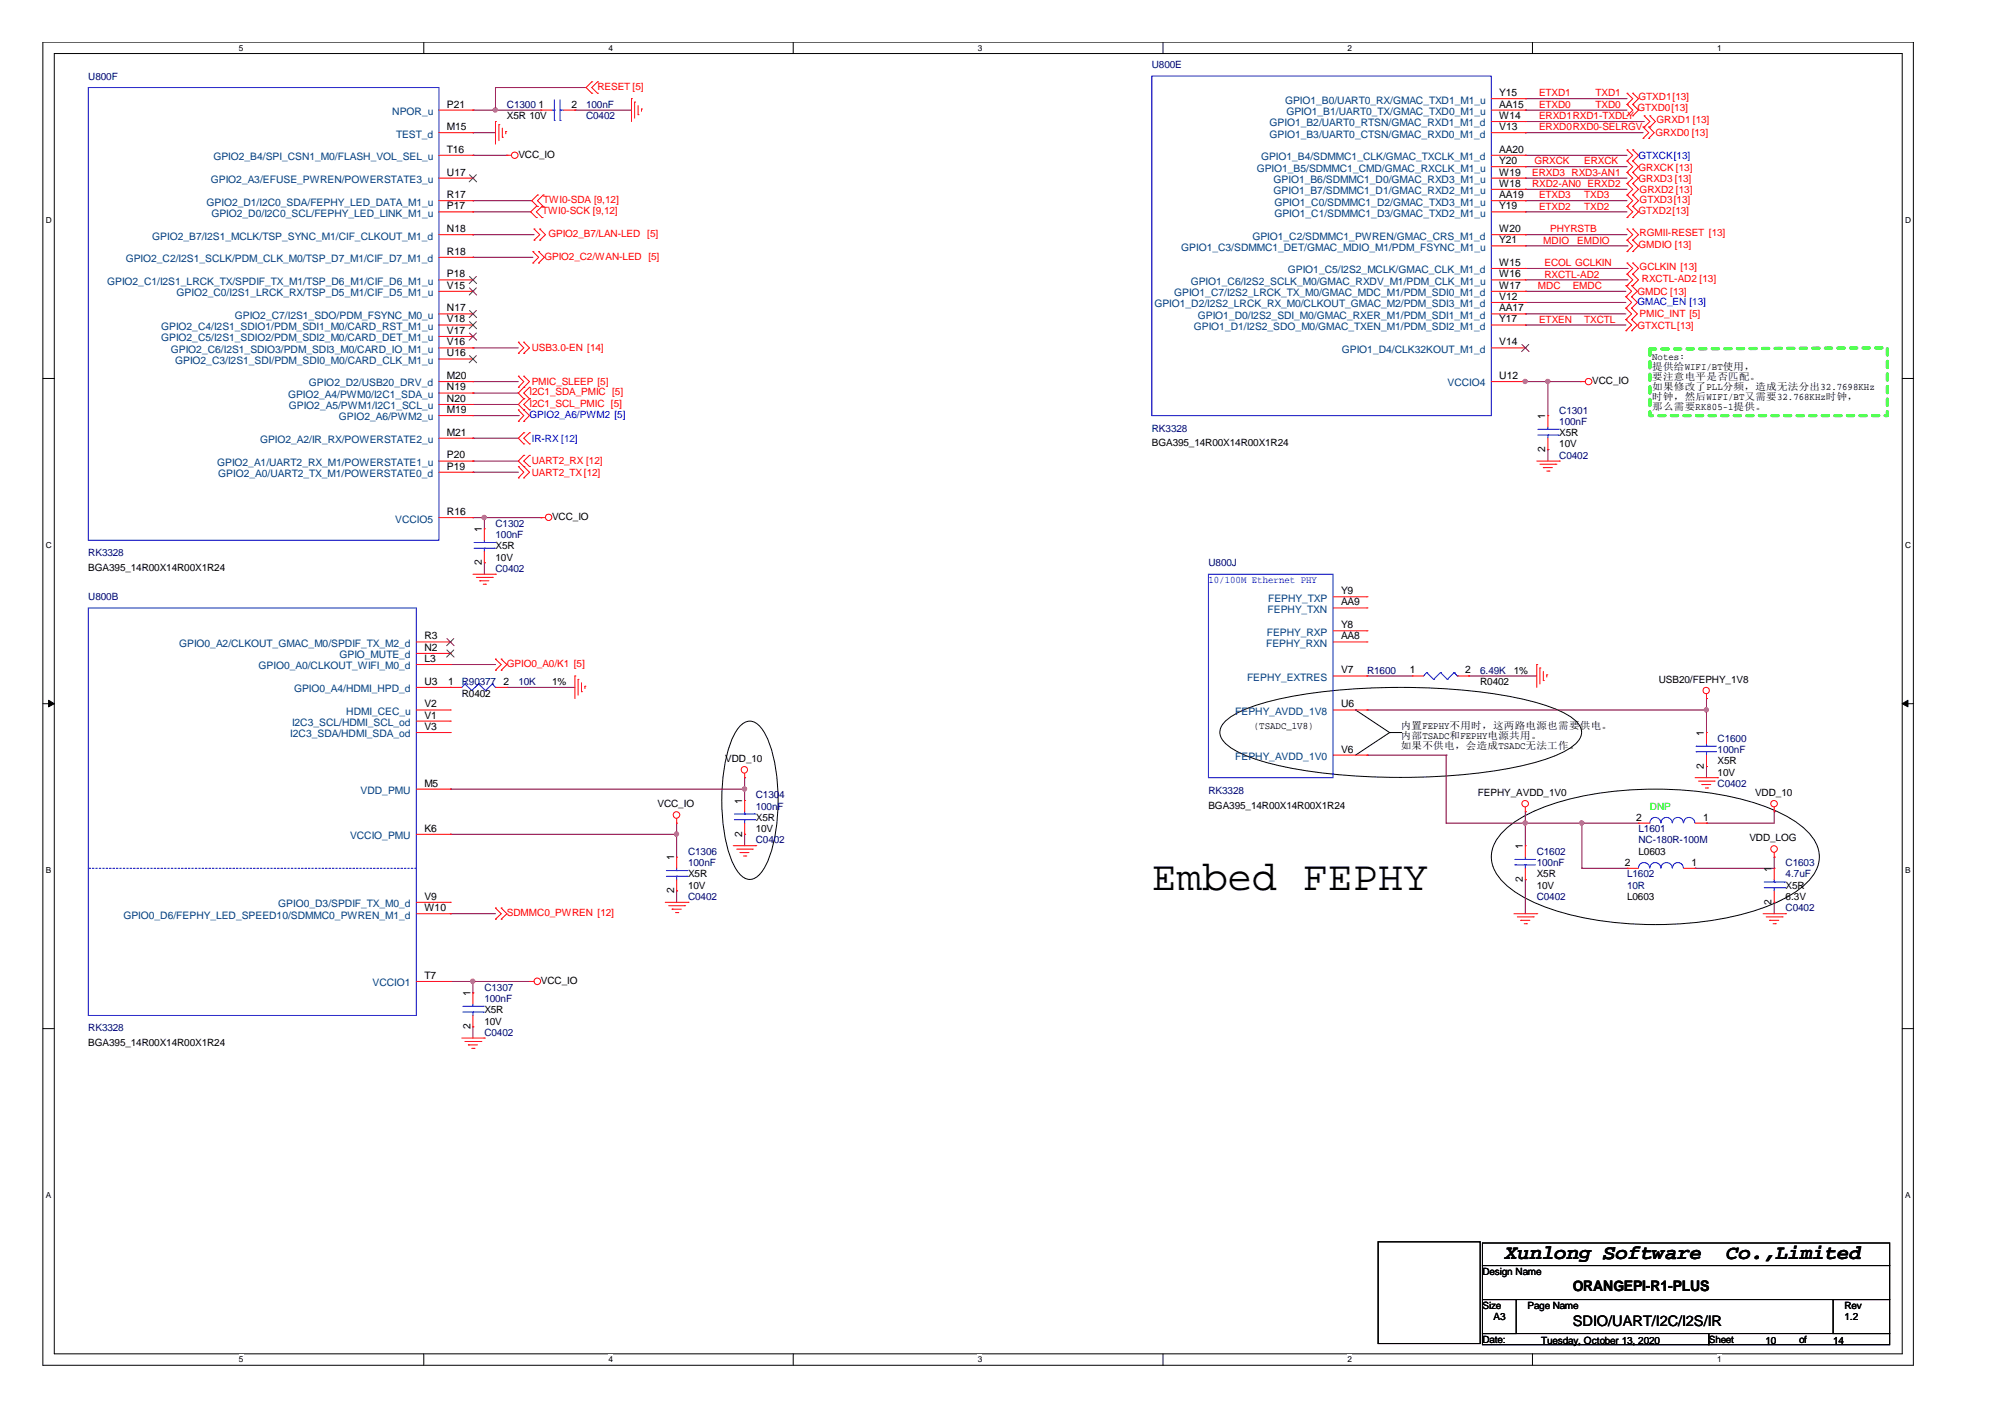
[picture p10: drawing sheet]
<svg xmlns="http://www.w3.org/2000/svg" width="297mm" height="210mm" viewBox="0 0 297 210" stroke-linecap="round" stroke-linejoin="round" font-family="sans-serif">
<defs><g id="words">
<text font-size="6.2" x="170.6" y="131.9">Embed FEPHY</text>
<g font-size="3">
<text x="223" y="186.5">Xunlong Software</text>
<text x="255.7" y="186.5">Co.,Limited</text>
</g>
<g font-size="2.2">
<text x="233" y="191.2">ORANGEPI-R1-PLUS</text>
<text x="233" y="196.5">SDIO/UART/I2C/I2S/IR</text>
</g>
<g font-size="1.5" fill="#000080">
<text x="13.1" y="11.8">U800F</text>
<text x="170.6" y="10.1">U800E</text>
<text x="75.1" y="16">C1300</text>
<text x="86.8" y="16">100nF</text>
<text x="86.8" y="17.7">C0402</text>
<text x="170.6" y="63.9">RK3328</text>
<text x="231" y="61.3">C1301</text>
<text x="231" y="62.9">100nF</text>
<text x="231" y="68">C0402</text>
<text x="13.1" y="82.4">RK3328</text>
<text x="73.4" y="78">C1302</text>
<text x="73.4" y="79.7">100nF</text>
<text x="179" y="83.9">U800J</text>
<text x="13.1" y="88.9">U800B</text>
<text x="73.4" y="84.7">C0402</text>
<text x="68.4" y="101.5">R90377</text>
<text x="76.8" y="101.5">10K</text>
<text x="202.5" y="99.8">R1600</text>
<text x="219.3" y="99.8">6.49K</text>
<text x="254.5" y="109.9">C1600</text>
<text x="254.5" y="111.6">100nF</text>
<text x="112" y="118.3">C1304</text>
<text x="112" y="119.9">100nF</text>
<text x="179" y="117.6">RK3328</text>
<text x="254.5" y="116.6">C0402</text>
<text x="112" y="124.9">C0402</text>
<text x="242.7" y="123.3">L1601</text>
<text x="242.7" y="124.9">NC-180R-100M</text>
<text x="101.9" y="126.6">C1306</text>
<text x="101.9" y="128.3">100nF</text>
<text x="227.7" y="126.6">C1602</text>
<text x="227.7" y="128.3">100nF</text>
<text x="241" y="130">L1602</text>
<text x="241" y="131.7">10R</text>
<text x="264.5" y="128.3">C1603</text>
<text x="264.5" y="130">4.7uF</text>
<text x="101.9" y="133.3">C0402</text>
<text x="227.7" y="133.3">C0402</text>
<text x="264.5" y="135">C0402</text>
<text x="71.8" y="146.7">C1307</text>
<text x="71.8" y="148.4">100nF</text>
<text x="13.1" y="152.8">RK3328</text>
<text x="71.8" y="153.5">C0402</text>
</g>
<g font-size="1.5" fill="#004080">
<text x="58.1" y="17">NPOR_u</text>
<text x="190.4" y="15.3">GPIO1_B0/UART0_RX/GMAC_TXD1_M1_u</text>
<text x="190.6" y="17">GPIO1_B1/UART0_TX/GMAC_TXD0_M1_u</text>
<text x="31.6" y="23.7">GPIO2_B4/SPI_CSN1_M0/FLASH_VOL_SEL_u</text>
<text x="58.7" y="20.4">TEST_d</text>
<text x="186.8" y="23.7">GPIO1_B4/SDMMC1_CLK/GMAC_TXCLK_M1_d</text>
<text x="188.1" y="18.7">GPIO1_B2/UART0_RTSN/GMAC_RXD1_M1_d</text>
<text x="188.1" y="20.4">GPIO1_B3/UART0_CTSN/GMAC_RXD0_M1_d</text>
<text x="31.2" y="27.1">GPIO2_A3/EFUSE_PWREN/POWERSTATE3_u</text>
<text x="186.2" y="25.4">GPIO1_B5/SDMMC1_CMD/GMAC_RXCLK_M1_u</text>
<text x="188.7" y="27.1">GPIO1_B6/SDMMC1_D0/GMAC_RXD3_M1_u</text>
<text x="188.7" y="28.8">GPIO1_B7/SDMMC1_D1/GMAC_RXD2_M1_u</text>
<text x="22.6" y="35.5">GPIO2_B7/I2S1_MCLK/TSP_SYNC_M1/CIF_CLKOUT_M1_d</text>
<text x="30.6" y="30.5">GPIO2_D1/I2C0_SDA/FEPHY_LED_DATA_M1_u</text>
<text x="31.3" y="32.1">GPIO2_D0/I2C0_SCL/FEPHY_LED_LINK_M1_u</text>
<text x="185.5" y="35.5">GPIO1_C2/SDMMC1_PWREN/GMAC_CRS_M1_d</text>
<text x="188.8" y="30.5">GPIO1_C0/SDMMC1_D2/GMAC_TXD3_M1_u</text>
<text x="188.8" y="32.1">GPIO1_C1/SDMMC1_D3/GMAC_TXD2_M1_u</text>
<text x="18.6" y="38.8">GPIO2_C2/I2S1_SCLK/PDM_CLK_M0/TSP_D7_M1/CIF_D7_M1_d</text>
<text x="175" y="37.1">GPIO1_C3/SDMMC1_DET/GMAC_MDIO_M1/PDM_FSYNC_M1_u</text>
<text x="190.8" y="40.5">GPIO1_C5/I2S2_MCLK/GMAC_CLK_M1_d</text>
<text x="15.9" y="42.2">GPIO2_C1/I2S1_LRCK_TX/SPDIF_TX_M1/TSP_D6_M1/CIF_D6_M1_u</text>
<text x="26.2" y="43.9">GPIO2_C0/I2S1_LRCK_RX/TSP_D5_M1/CIF_D5_M1_u</text>
<text x="34.8" y="47.2">GPIO2_C7/I2S1_SDO/PDM_FSYNC_M0_u</text>
<text x="171" y="45.5">GPIO1_D2/I2S2_LRCK_RX_M0/CLKOUT_GMAC_M2/PDM_SDI3_M1_d</text>
<text x="173.9" y="43.9">GPIO1_C7/I2S2_LRCK_TX_M0/GMAC_MDC_M1/PDM_SDI0_M1_d</text>
<text x="176.4" y="42.2">GPIO1_C6/I2S2_SCLK_M0/GMAC_RXDV_M1/PDM_CLK_M1_u</text>
<text x="177.5" y="47.2">GPIO1_D0/I2S2_SDI_M0/GMAC_RXER_M1/PDM_SDI1_M1_d</text>
<text x="23.9" y="50.6">GPIO2_C5/I2S1_SDIO2/PDM_SDI2_M0/CARD_DET_M1_u</text>
<text x="23.9" y="48.9">GPIO2_C4/I2S1_SDIO1/PDM_SDI1_M0/CARD_RST_M1_u</text>
<text x="25.3" y="52.3">GPIO2_C6/I2S1_SDIO3/PDM_SDI3_M0/CARD_IO_M1_u</text>
<text x="26" y="53.9">GPIO2_C3/I2S1_SDI/PDM_SDI0_M0/CARD_CLK_M1_u</text>
<text x="176.9" y="48.9">GPIO1_D1/I2S2_SDO_M0/GMAC_TXEN_M1/PDM_SDI2_M1_d</text>
<text x="198.8" y="52.3">GPIO1_D4/CLK32KOUT_M1_d</text>
<text x="42.7" y="58.9">GPIO2_A4/PWM0/I2C1_SDA_u</text>
<text x="45.8" y="57.2">GPIO2_D2/USB20_DRV_d</text>
<text x="214.5" y="57.2">VCCIO4</text>
<text x="38.5" y="65.6">GPIO2_A2/IR_RX/POWERSTATE2_u</text>
<text x="42.8" y="60.6">GPIO2_A5/PWM1/I2C1_SCL_u</text>
<text x="50.2" y="62.3">GPIO2_A6/PWM2_u</text>
<text x="32.2" y="69">GPIO2_A1/UART2_RX_M1/POWERSTATE1_u</text>
<text x="32.3" y="70.7">GPIO2_A0/UART2_TX_M1/POWERSTATE0_d</text>
<text x="58.5" y="77.4">VCCIO5</text>
<text x="187.9" y="89.1">FEPHY_TXP</text>
<text x="26.5" y="95.8">GPIO0_A2/CLKOUT_GMAC_M0/SPDIF_TX_M2_d</text>
<text x="187.6" y="95.8">FEPHY_RXN</text>
<text x="187.7" y="94.2">FEPHY_RXP</text>
<text x="187.8" y="90.8">FEPHY_TXN</text>
<text x="38.3" y="99.2">GPIO0_A0/CLKOUT_WIFI_M0_d</text>
<text x="50.3" y="97.5">GPIO_MUTE_d</text>
<text x="184.7" y="100.9">FEPHY_EXTRES</text>
<text x="43.3" y="107.5">I2C3_SCL/HDMI_SCL_od</text>
<text x="43.6" y="102.5">GPIO0_A4/HDMI_HPD_d</text>
<text x="51.3" y="105.9">HDMI_CEC_u</text>
<text x="183" y="105.9">FEPHY_AVDD_1V8</text>
<text x="43" y="109.2">I2C3_SDA/HDMI_SDA_od</text>
<text x="183" y="112.6">FEPHY_AVDD_1V0</text>
<text x="53.4" y="117.6">VDD_PMU</text>
<text x="51.9" y="124.3">VCCIO_PMU</text>
<text x="18.3" y="136.1">GPIO0_D6/FEPHY_LED_SPEED10/SDMMC0_PWREN_M1_d</text>
<text x="41.2" y="134.4">GPIO0_D3/SPDIF_TX_M0_d</text>
<text x="55.2" y="146.1">VCCIO1</text>
</g>
<g font-size="1.5">
<text x="66.2" y="15.9">P21</text>
<text x="75.1" y="17.7">X5R 10V</text>
<text x="79.8" y="15.9">1</text>
<text x="84.7" y="15.9">2</text>
<text x="222.1" y="17.6">W14</text>
<text x="222.1" y="14.2">Y15</text>
<text x="222.1" y="15.9">AA15</text>
<text x="66.2" y="22.6">T16</text>
<text x="66.2" y="19.3">M15</text>
<text x="76.8" y="23.4">VCC_IO</text>
<text x="222.1" y="19.3">V13</text>
<text x="222.1" y="22.6">AA20</text>
<text x="66.2" y="29.4">R17</text>
<text x="66.2" y="26">U17</text>
<text x="222.1" y="24.3">Y20</text>
<text x="222.1" y="26">W19</text>
<text x="222.1" y="27.7">W18</text>
<text x="222.1" y="29.4">AA19</text>
<text x="66.2" y="31">P17</text>
<text x="66.2" y="34.4">N18</text>
<text x="222.1" y="31">Y19</text>
<text x="222.1" y="34.4">W20</text>
<text x="66.2" y="41.1">P18</text>
<text x="66.2" y="37.7">R18</text>
<text x="222.1" y="36">Y21</text>
<text x="222.1" y="39.4">W15</text>
<text x="222.1" y="41.1">W16</text>
<text x="66.2" y="47.8">V18</text>
<text x="66.2" y="46.1">N17</text>
<text x="66.2" y="42.8">V15</text>
<text x="222.1" y="42.8">W17</text>
<text x="222.1" y="44.4">V12</text>
<text x="222.1" y="46.1">AA17</text>
<text x="222.1" y="47.8">Y17</text>
<text x="66.2" y="52.8">U16</text>
<text x="66.2" y="51.2">V16</text>
<text x="66.2" y="49.5">V17</text>
<text x="222.1" y="51.2">V14</text>
<text x="244.8" y="53.4">Notes:</text>
<text x="66.2" y="56.1">M20</text>
<text x="66.2" y="59.5">N20</text>
<text x="66.2" y="57.8">N19</text>
<text x="222.1" y="56.1">U12</text>
<text x="235.9" y="56.9">VCC_IO</text>
<text x="244.8" y="54.9">提供给WIFI/BT使用，</text>
<text x="244.8" y="56.4">要注意电平是否匹配。</text>
<text x="244.8" y="57.8">如果修改了PLL分频，造成无法分出32.7698KHz</text>
<text x="244.8" y="59.3">时钟，然后WIFI/BT又需要32.768KHz时钟，</text>
<text x="66.2" y="64.5">M21</text>
<text x="66.2" y="61.2">M19</text>
<text x="228.9" y="62.1" transform="rotate(-90 228.9 62.1)">1</text>
<text x="231" y="64.6">X5R</text>
<text x="244.8" y="60.8">那么需要RK805-1提供。</text>
<text x="66.2" y="67.9">P20</text>
<text x="66.2" y="69.6">P19</text>
<text x="170.6" y="66.1">BGA395_14R00X14R00X1R24</text>
<text x="228.9" y="66.9" transform="rotate(-90 228.9 66.9)">2</text>
<text x="231" y="66.3">10V</text>
<text x="66.2" y="76.3">R16</text>
<text x="81.8" y="77">VCC_IO</text>
<text x="71.4" y="83.7" transform="rotate(-90 71.4 83.7)">2</text>
<text x="71.4" y="78.8" transform="rotate(-90 71.4 78.8)">1</text>
<text x="73.4" y="81.4">X5R</text>
<text x="73.4" y="83">10V</text>
<text x="13.1" y="84.6">BGA395_14R00X14R00X1R24</text>
<text x="198.7" y="88">Y9</text>
<text x="198.7" y="89.7">AA9</text>
<text x="62.9" y="94.7">R3</text>
<text x="198.7" y="94.7">AA8</text>
<text x="198.7" y="93.1">Y8</text>
<text x="62.9" y="96.4">N2</text>
<text x="62.9" y="98.1">L3</text>
<text x="62.9" y="101.4">U3</text>
<text x="66.4" y="101.4">1</text>
<text x="74.6" y="101.4">2</text>
<text x="81.8" y="101.5">1%</text>
<text x="198.7" y="99.8">V7</text>
<text x="208.9" y="99.8">1</text>
<text x="217.1" y="99.8">2</text>
<text x="219.3" y="101.5">R0402</text>
<text x="224.3" y="99.8">1%</text>
<text x="245.7" y="101.1">USB20/FEPHY_1V8</text>
<text x="62.9" y="104.8">V2</text>
<text x="62.9" y="106.4">V1</text>
<text x="68.4" y="103.2">R0402</text>
<text x="198.7" y="104.8">U6</text>
<text x="62.9" y="108.1">V3</text>
<text x="107.4" y="112.9">VDD_10</text>
<text x="185.8" y="108">(TSADC_1V8)</text>
<text x="198.7" y="111.5">V6</text>
<text x="207.5" y="108">内置FEPHY不用时，这两路电源也需要供电。</text>
<text x="207.5" y="109.5">内部TSADC和FEPHY电源共用。</text>
<text x="207.5" y="111">如果不供电，会造成TSADC无法工作。</text>
<text x="252.4" y="113.9" transform="rotate(-90 252.4 113.9)">2</text>
<text x="252.4" y="109" transform="rotate(-90 252.4 109)">1</text>
<text x="254.5" y="113.2">X5R</text>
<text x="62.9" y="116.5">M5</text>
<text x="97.4" y="119.6">VCC_IO</text>
<text x="109.9" y="119.1" transform="rotate(-90 109.9 119.1)">1</text>
<text x="179" y="119.8">BGA395_14R00X14R00X1R24</text>
<text x="218.9" y="117.9">FEPHY_AVDD_1V0</text>
<text x="254.5" y="114.9">10V</text>
<text x="260" y="117.9">VDD_10</text>
<text x="62.9" y="123.2">K6</text>
<text x="109.9" y="124" transform="rotate(-90 109.9 124)">2</text>
<text x="112" y="121.6">X5R</text>
<text x="112" y="123.3">10V</text>
<text x="225.6" y="125.8" transform="rotate(-90 225.6 125.8)">1</text>
<text x="242.4" y="121.6">2</text>
<text x="252.3" y="121.6">1</text>
<text x="259.2" y="124.6">VDD_LOG</text>
<text x="99.9" y="127.4" transform="rotate(-90 99.9 127.4)">1</text>
<text x="101.9" y="130">X5R</text>
<text x="101.9" y="131.7">10V</text>
<text x="225.6" y="130.7" transform="rotate(-90 225.6 130.7)">2</text>
<text x="227.7" y="130">X5R</text>
<text x="227.7" y="131.7">10V</text>
<text x="240.7" y="128.2">2</text>
<text x="242.7" y="126.6">L0603</text>
<text x="250.6" y="128.2">1</text>
<text x="262.5" y="129.1" transform="rotate(-90 262.5 129.1)">1</text>
<text x="264.5" y="131.7">X5R</text>
<text x="62.9" y="133.3">V9</text>
<text x="62.9" y="135">W10</text>
<text x="99.9" y="132.3" transform="rotate(-90 99.9 132.3)">2</text>
<text x="241" y="133.3">L0603</text>
<text x="262.5" y="134" transform="rotate(-90 262.5 134)">2</text>
<text x="264.5" y="133.3">6.3V</text>
<text x="62.9" y="145">T7</text>
<text x="69.7" y="147.5" transform="rotate(-90 69.7 147.5)">1</text>
<text x="80.1" y="145.7">VCC_IO</text>
<text x="13.1" y="155">BGA395_14R00X14R00X1R24</text>
<text x="69.7" y="152.5" transform="rotate(-90 69.7 152.5)">2</text>
<text x="71.8" y="150.1">X5R</text>
<text x="71.8" y="151.8">10V</text>
<text x="219.6" y="188.8">Design Name</text>
<text x="219.6" y="193.9">Size</text>
<text x="221.3" y="195.6">A3</text>
<text x="226.3" y="193.9">Page Name</text>
<text x="273.3" y="195.6">1.2</text>
<text x="273.3" y="193.9">Rev</text>
<text x="219.6" y="198.9">Date:</text>
<text x="228.3" y="199.1">Tuesday, October 13, 2020</text>
<text x="253.2" y="198.9">Sheet</text>
<text x="261.5" y="199.1">10</text>
<text x="266.5" y="198.9">of</text>
<text x="271.6" y="199.1">14</text>
</g>
<g font-size="1.5" fill="#f00">
<text x="88.5" y="13.3">RESET [5]</text>
<text x="228" y="14.3">ETXD1</text>
<text x="228" y="16">ETXD0</text>
<text x="228" y="17.7">ERXD1RXD1-TXDLY</text>
<text x="236.4" y="14.3">TXD1</text>
<text x="236.4" y="16">TXD0</text>
<text x="242.6" y="16.5">GTXD0[13]</text>
<text x="242.7" y="14.8">GTXD1[13]</text>
<text x="228" y="19.3">ERXD0RXD0-SELRGV</text>
<text x="245.2" y="20.2">GRXD0 [13]</text>
<text x="245.4" y="18.2">GRXD1 [13]</text>
<text x="227" y="27.7">RXD2-AN0 ERXD2</text>
<text x="227" y="26">ERXD3 RXD3-AN1</text>
<text x="227.3" y="24.4">GRXCK</text>
<text x="228" y="29.4">ETXD3</text>
<text x="234.7" y="29.4">TXD3</text>
<text x="234.7" y="24.4">ERXCK</text>
<text x="242.7" y="25.4">GRXCK [13]</text>
<text x="242.7" y="26.9">GRXD3 [13]</text>
<text x="242.9" y="28.5">GRXD2 [13]</text>
<text x="80.3" y="31.8">TWI0-SCK [9,12]</text>
<text x="80.5" y="30.1">TWI0-SDA [9,12]</text>
<text x="81.2" y="35.1">GPIO2_B7/LAN-LED [5]</text>
<text x="228" y="31">ETXD2</text>
<text x="229.7" y="34.4">PHYRSTB</text>
<text x="234.7" y="31">TXD2</text>
<text x="242.7" y="31.8">GTXD2[13]</text>
<text x="242.9" y="30.1">GTXD3[13]</text>
<text x="242.9" y="34.9">RGMII-RESET [13]</text>
<text x="80.6" y="38.5">GPIO2_C2/WAN-LED [5]</text>
<text x="228.6" y="36.1">MDIO</text>
<text x="228.8" y="39.4">ECOL GCLKIN</text>
<text x="228.8" y="41.1">RXCTL-AD2</text>
<text x="233.7" y="36.1">EMDIO</text>
<text x="242.7" y="36.8">GMDIO [13]</text>
<text x="242.9" y="40">GCLKIN [13]</text>
<text x="243.2" y="41.8">RXCTL-AD2 [13]</text>
<text x="227.8" y="42.8">MDC</text>
<text x="228" y="47.8">ETXEN</text>
<text x="233" y="42.8">EMDC</text>
<text x="234.7" y="47.8">TXCTL</text>
<text x="242.6" y="43.7">GMDC [13]</text>
<text x="242.9" y="47">PMIC_INT [5]</text>
<text x="78.8" y="52">USB3.0-EN [14]</text>
<text x="242.6" y="48.7">GTXCTL[13]</text>
<text x="78.4" y="58.6">I2C1_SDA_PMIC [5]</text>
<text x="78.8" y="57.1">PMIC_SLEEP [5]</text>
<text x="78.4" y="60.3">I2C1_SCL_PMIC [5]</text>
<text x="78.8" y="68.8">UART2_RX [12]</text>
<text x="78.8" y="70.5">UART2_TX[12]</text>
<text x="75.1" y="98.8">GPIO0_A0/K1 [5]</text>
<text x="75.1" y="135.7">SDMMC0_PWREN [12]</text>
</g>
<g font-size="1.5" fill="#00f">
<text x="242.7" y="23.6">GTXCK[13]</text>
<text x="242.6" y="45.1">GMAC_EN [13]</text>
<text x="78.4" y="61.9">GPIO2_A6/PWM2 [5]</text>
<text x="78.8" y="65.5">IR-RX [12]</text>
<text x="179" y="86.3">10/100M Ethernet PHY</text>
</g>
<text font-size="1.5" fill="#0f0" x="244.4" y="119.9">DNP</text>
<g font-size="1.2">
<text x="35.4" y="7.5">5</text>
<text x="90.1" y="7.5">4</text>
<text x="144.9" y="7.5">3</text>
<text x="199.6" y="7.5">2</text>
<text x="254.4" y="7.5">1</text>
<text x="6.8" y="33.1">D</text>
<text x="282.2" y="33.1">D</text>
<text x="6.8" y="81.2">C</text>
<text x="282.2" y="81.2">C</text>
<text x="6.8" y="129.4">B</text>
<text x="282.2" y="129.4">B</text>
<text x="6.8" y="177.5">A</text>
<text x="282.2" y="177.5">A</text>
<text x="35.4" y="201.8">5</text>
<text x="90.1" y="201.8">4</text>
<text x="144.9" y="201.8">3</text>
<text x="199.6" y="201.8">2</text>
<text x="254.4" y="201.8">1</text>
</g>
</g></defs>
<path d="M6.3 6.2h277.2v196h-277.2zM8 7.9h273.8v192.6h-273.8z" fill="none" stroke="#000" stroke-width=".15"/>
<g fill="#fff">
<path d="M35.4 6.4h.6v1.4h-.6z"/>
<path d="M35.4 200.7h.6v1.4h-.6z"/>
</g>
<path d="M62.8 6.2v1.7M62.8 200.5v1.7" fill="none" stroke="#000" stroke-width=".15"/>
<g fill="#fff">
<path d="M90.1 6.4h.7v1.4h-.7z"/>
<path d="M90.1 200.7h.7v1.4h-.7z"/>
</g>
<path d="M117.5 6.2v1.7M117.5 200.5v1.7" fill="none" stroke="#000" stroke-width=".15"/>
<g fill="#fff">
<path d="M144.9 6.4h.6v1.4h-.6z"/>
<path d="M144.9 200.7h.6v1.4h-.6z"/>
</g>
<path d="M172.3 6.2v1.7M172.3 200.5v1.7" fill="none" stroke="#000" stroke-width=".15"/>
<g fill="#fff">
<path d="M199.6 6.4h.7v1.4h-.7z"/>
<path d="M199.6 200.7h.7v1.4h-.7z"/>
</g>
<path d="M227 6.2v1.7M227 200.5v1.7" fill="none" stroke="#000" stroke-width=".15"/>
<g fill="#fff">
<path d="M254.4 6.4h.6v1.4h-.6z"/>
<path d="M254.4 200.7h.6v1.4h-.6z"/>
<path d="M6.8 31.9h.8v1.4h-.8z"/>
<path d="M282.2 31.9h.9v1.4h-.9z"/>
<path d="M6.8 80.1h.8v1.4h-.8z"/>
<path d="M282.2 80.1h.9v1.4h-.9z"/>
</g>
<path d="M6.3 56.1h1.7M281.8 56.1h1.7" fill="none" stroke="#000" stroke-width=".15"/>
<g fill="#fff">
<path d="M6.8 128.2h.7v1.4h-.7z"/>
<path d="M282.2 128.2h.8v1.4h-.8z"/>
</g>
<path d="M6.3 104.2h1.7M281.8 104.2h1.7" fill="none" stroke="#000" stroke-width=".15"/>
<g fill="#000" stroke="#000" stroke-width=".15">
<path d="M7.2 103.7l.8 .5-.8 .5z" fill-rule="evenodd"/>
<path d="M281.8 104.2l.9-.5v1z" fill-rule="evenodd"/>
</g>
<g fill="#fff">
<path d="M6.8 176.4h.7v1.4h-.7z"/>
<path d="M282.2 176.4h.8v1.4h-.8z"/>
</g>
<g fill="none" stroke="#000" stroke-width=".15">
<path d="M109.5 107.7a1.88 1.88 0 0 1 3.2 0 13.4 13.4 0 0 1 2.2 6.3 26.9 26.9 0 0 1-1.3 13.8 4.3 4.3 0 0 1-2 2.4 1.89 1.89 0 0 1-2.1-.9 13.5 13.5 0 0 1-2.2-6.2 27.3 27.3 0 0 1 1.2-13.8zM181.8 106.6a19.2 19.2 0 0 1 7.6-3 95 95 0 0 1 36.2 0 19.3 19.3 0 0 1 7.6 3 2.17 2.17 0 0 1 0 3.7 19.3 19.3 0 0 1-7.6 3.1 94 94 0 0 1-36.2 0 19.2 19.2 0 0 1-7.6-3.1 2.17 2.17 0 0 1 0-3.7zM200.8 105.2h.1M200.8 105.2l5.1 3.3M205.9 108.5h.1M205.9 108.5l-5.1 3.4M205.9 108.5h1.6M207.5 108.5h.1M222.6 123.2a18.8 18.8 0 0 1 7.9-4.3 54 54 0 0 1 29.4 0 18.9 18.9 0 0 1 7.9 4.3 4.8 4.8 0 0 1 0 7.4 19 19 0 0 1-7.9 4.3 53.7 53.7 0 0 1-29.4 0 18.9 18.9 0 0 1-7.9-4.3 4.9 4.9 0 0 1 0-7.4zM6.3 152.4h1.7M281.8 152.4h1.7M204.2 184h15.1v15h-15.1z"/>
<path d="M219.6 184.1h60.4v3.4h-60.4zM219.6 187.5h60.4v5h-60.4zM219.6 192.5h5v5h-5zM219.6 197.5h33.6v1.7h-33.6zM253.2 197.5h26.8v1.7h-26.8zM271.6 192.5h8.4v5h-8.4z"/>
</g>
<path d="M244.4 51.7l35.2-.2v10.1h-35.2z" fill="none" stroke="#0f0" stroke-width=".47" stroke-dasharray=".9 .9"/>
<g fill="none" stroke="#800040" stroke-width=".15">
<path d="M70.1 19.7h.1M70.1 16.3h.1M70.1 16.3h10M70.1 19.7h3.3M73.4 16.3h.1M73.4 13h.1M73.4 13v3.3M73.4 13h13.4M85.2 16.3h.1M85.2 16.3h8.4M226 14.6h.1M226 16.3h.1"/>
<path d="M226 18h.1M226 19.7h.1M226 16.3h15M226 19.7h17.4M226 14.6h15M226 18h17.6M70.1 23h.1M70.1 31.4h.1M70.1 29.7h.1M70.1 38.1h.1M70.1 34.8h.1M70.1 23h5"/>
<path d="M70.1 29.7h8.7M70.1 31.4h8.5M70.1 34.8h9M70.1 38.1h8.9M226 29.7h.1M226 31.4h.1M226 23h.1M226 24.7h.1M226 26.4h.1M226 28h.1M226 34.8h.1M226 23h15"/>
<path d="M226 29.7h15M226 31.4h15M226 24.7h15M226 26.4h15M226 28h15M226 34.8h15M226 36.4h15M226 39.8h15M241 36.4h.1M241 39.8h.1M70.1 58.2h.1M70.1 59.9h.1"/>
<path d="M70.1 56.5h.1M70.1 51.5h.1M70.1 58.2h6.7M70.1 59.9h6.7M70.1 56.5h6.7M70.1 51.5h6.7M225.8 56.5h8.4M226 43.2h.1M226 46.5h.1M226 48.1h.1M226 44.8h.1M226 56.5h.1"/>
<path d="M226 41.5h15M226 43.2h14.9M226 46.5h14.9M226 48.1h14.9M226 44.8h14.9M229.3 56.5h.1M229.3 56.5v5.1M241 41.5h.1M70.1 68.3h.1M70.1 69.9h.1M70.1 76.7h.1M70.1 64.9h.1"/>
<path d="M70.1 68.3h6.7M70.1 69.9h6.7M70.1 76.7h10M70.1 61.6h6.7M70.1 64.9h6.7M71.8 76.7h.1M71.8 76.7v1.6M76.8 61.6h.1M80.1 76.7h.1M229.3 66.6h.1M229.3 66.6v1.7M66.7 98.4h.1"/>
<path d="M66.7 98.4h6.7M71.8 83.4h.1M71.8 83.4v1.7M66.7 116.9h.1M66.7 116.9h43.6M75.1 101.8h.1M75.1 101.8h10.1M110.3 116.9h.1M110.3 115.2h.1M110.3 115.2v3.4M202.5 100.1h.1M202.5 111.9h.1"/>
<path d="M202.5 105.2h.1M202.5 100.1h6.7M202.5 111.9h11.7M202.5 105.2h50.3M214.2 111.9h.1M214.2 111.9v10M217.6 100.1h.1M217.6 100.1h10.1M252.8 103.5h.1M252.8 113.6h.1M252.8 105.2h.1M252.8 103.5v5"/>
<path d="M252.8 113.6v1.6M66.7 123.6h.1M66.7 135.4h.1M66.7 123.6h33.5M66.7 135.4h6.7M100.2 132h.1M100.2 123.6h.1M100.2 121.9v5.1M100.2 132v1.7M110.3 123.6h.1M110.3 123.6v1.7M214.2 121.9h.1"/>
<path d="M214.2 121.9h28.5M226 121.9h.1M226 130.3h.1M226 120.2h.1M226 120.2v5.1M226 130.3v5.1M234.4 121.9h.1M234.4 128.6h.1M234.4 121.9v6.7M234.4 128.6h6.6M251.1 128.6h.1M252.8 121.9h.1"/>
<path d="M262.8 120.2h.1M262.8 127h.1M262.8 133.7h.1M262.8 120.2v1.7h-10M262.8 127v1.6h-11.7M262.8 133.7v1.7M66.7 145.4h.1M66.7 145.4h11.7M70.1 152.1h.1M70.1 147.1h.1M70.1 145.4v1.7M70.1 152.1v1.7"/>
<path d="M78.4 145.4h.1"/>
</g>
<g fill="#f0f" stroke="#f0f" stroke-width=".15">
<circle cx="73.4" cy="16.3" r=".32"/>
<circle cx="71.7" cy="76.7" r=".32"/>
<circle cx="70" cy="145.4" r=".32"/>
<circle cx="110.3" cy="116.9" r=".32"/>
<circle cx="100.2" cy="123.6" r=".32"/>
<circle cx="234.3" cy="121.9" r=".32"/>
<circle cx="252.8" cy="105.1" r=".32"/>
<circle cx="226" cy="121.9" r=".32"/>
<circle cx="229.3" cy="56.5" r=".32"/>
<circle cx="226" cy="56.5" r=".32"/>
</g>
<g fill="none" stroke="#f00" stroke-width=".15">
<path d="M65 16.3h5.1M65 19.7h5.1M70.1 16.3h.1M70.1 19.7h.1M73.4 18h.1M73.4 18v3.4M73.9 18.5h.1M73.9 18.5v2.3M74.4 19v1.3M74.9 19.5h.1M74.9 19.5v.3M80.1 16.3h.1"/>
<path d="M80.1 16.3h1.7M83.5 16.3h1.7M85.2 16.3h.1M87.7 12.1h.1M87.7 13.8h.1M87.7 12.1l-.9 .9 .9 .8M88.5 13.8h.1M88.5 12.1h.1M88.5 12.1l-.8 .9 .8 .8M93.6 14.6h.1M93.6 14.6v3.4M94 15.1h.1"/>
<path d="M94 15.1v2.4M94.5 17h.1M94.5 15.6v1.4M95 16.1h.1M95 16.1v.4M220.9 16.3h5.1M220.9 19.7h5.1M220.9 14.6h5.1M220.9 18h5.1M226 14.6h.1M226 16.3h.1M226 18h.1"/>
<path d="M226 19.7h.1M241 15.5h.1M241 13.8h.1M241 17.2h.1M241 13.8l.9 .8-.9 .9M241 15.5l.9 .8-.9 .9M241.9 15.5h.1M241.9 13.8h.1M241.9 17.2h.1M241.9 13.8l.8 .8-.8 .9M241.9 15.5l.8 .8-.8 .9M243.4 18.8h.1"/>
<path d="M243.4 18.8l.9 .9-.9 .8M243.6 18.8h.1M243.6 17.2h.1M243.6 17.2l.8 .8-.8 .8M244.3 18.8h.1M244.3 18.8l.8 .9-.8 .8M244.4 18.8h.1M244.4 17.2h.1M244.4 17.2l.8 .8-.8 .8M65 23h5.1M65 29.7h5.1M65 31.4h5.1"/>
<path d="M65 26.4h5.1M65 38.1h5.1M65 34.8h5.1M70.1 29.7h.1M70.1 31.4h.1M70.1 26.4h.1M70.1 38.1h.1M70.1 34.8h.1M70.1 23h.1M74.4 20.3h.1M75.1 23h.1M75.1 23h.7"/>
<path d="M79 39h.1M79 37.3h.1M79 37.3l.8 .8-.8 .9M79.1 35.6h.1M79.1 33.9h.1M79.1 33.9l.9 .9-.9 .8M79.5 30.6h.1M79.5 32.2h.1M79.5 30.6l-.9 .8 .9 .8M79.6 28.9h.1M79.6 30.6h.1M79.6 28.9l-.8 .8 .8 .9"/>
<path d="M79.8 39h.1M79.8 37.3h.1M79.8 37.3l.8 .8-.8 .9M80 35.6h.1M80 33.9h.1M80 33.9l.8 .9-.8 .8M80.3 32.2h.1M80.3 30.6h.1M80.3 30.6l-.8 .8 .8 .8M80.5 30.6h.1M80.5 28.9h.1M80.5 28.9l-.9 .8 .9 .9"/>
<path d="M220.9 23h5.1M220.9 29.7h5.1M220.9 31.4h5.1M220.9 26.4h5.1M220.9 34.8h5.1M220.9 24.7h5.1M220.9 28h5.1M220.9 36.4h5.1M220.9 39.8h5.1M226 23h.1M226 24.7h.1M226 26.4h.1"/>
<path d="M226 28h.1M226 29.7h.1M226 31.4h.1M226 34.8h.1M226 36.4h.1M226 39.8h.1M241 30.6h.1M241 28.9h.1M241 32.2h.1M241 23.8h.1M241 22.2h.1M241 25.5h.1"/>
<path d="M241 27.2h.1M241 35.6h.1M241 33.9h.1M241 37.3h.1M241 39h.1M241 28.9l.9 .8-.9 .9M241 30.6l.9 .8-.9 .8M241 22.2l.9 .8-.9 .8M241 23.8l.9 .9-.9 .8M241 25.5l.9 .9-.9 .8M241 27.2l.9 .8-.9 .9M241 33.9l.9 .9-.9 .8"/>
<path d="M241 35.6l.9 .8-.9 .9M241 39l.9 .8-.9 .8M241.9 30.6h.1M241.9 28.9h.1M241.9 32.2h.1M241.9 23.8h.1M241.9 22.2h.1M241.9 25.5h.1M241.9 27.2h.1M241.9 35.6h.1M241.9 33.9h.1M241.9 37.3h.1"/>
<path d="M241.9 39h.1M241.9 28.9l.8 .8-.8 .9M241.9 30.6l.8 .8-.8 .8M241.9 22.2l.8 .8-.8 .8M241.9 23.8l.8 .9-.8 .8M241.9 25.5l.8 .9-.8 .8M241.9 27.2l.8 .8-.8 .9M241.9 33.9l.8 .9-.8 .8M241.9 35.6l.8 .8-.8 .9M241.9 39l.8 .8-.8 .8M243.4 20.5h.1M244.3 20.5h.1"/>
<path d="M65 56.5h5.1M65 53.2h5.1M65 51.5h5.1M65 49.8h5.1M65 48.1h5.1M65 46.5h5.1M65 43.2h5.1M65 41.5h5.1M65 59.9h5.1M65 58.2h5.1M70.1 56.5h.1M70.1 53.2h.1"/>
<path d="M70.1 51.5h.1M70.1 49.8h.1M70.1 48.1h.1M70.1 46.5h.1M70.1 43.2h.1M70.1 41.5h.1M70.1 59.9h.1M70.1 58.2h.1M76.8 57.4h.1M76.8 55.7h.1M76.8 52.3h.1M76.8 50.7h.1"/>
<path d="M76.8 55.7l.8 .8-.8 .9M76.8 50.7l.8 .8-.8 .8M77.6 57.4h.1M77.6 55.7h.1M77.6 59.1h.1M77.6 52.3h.1M77.6 50.7h.1M77.6 55.7l.8 .8-.8 .9M77.6 59.1l-.8 .8 .8 .8M77.6 57.4l-.8 .8 .8 .9M77.6 50.7l.8 .8-.8 .8M78.4 59.1h.1"/>
<path d="M78.4 57.4h.1M78.4 59.1l-.8 .8 .8 .8M78.4 57.4l-.8 .8 .8 .9M220.9 56.5h5.1M220.9 51.5h5.1M220.9 48.1h5.1M220.9 46.5h5.1M220.9 43.2h5.1M220.9 41.5h5.1M220.9 44.8h5.1M226 41.5h.1M226 43.2h.1"/>
<path d="M226 44.8h.1M226 46.5h.1M226 48.1h.1M226 51.5h.1M226 56.5h.1M234.2 56.5h.1M234.2 56.5h.7M240.9 44h.1M240.9 42.3h.1M240.9 47.3h.1M240.9 45.6h.1M240.9 49h.1"/>
<path d="M240.9 42.3l.8 .9-.8 .8M240.9 45.6l.8 .9-.8 .8M240.9 47.3l.8 .8-.8 .9M240.9 44l.8 .8-.8 .8M241 40.6h.1M241 42.3h.1M241 40.6l.9 .9-.9 .8M241.7 44h.1M241.7 42.3h.1M241.7 47.3h.1M241.7 45.6h.1M241.7 49h.1"/>
<path d="M241.7 42.3l.9 .9-.9 .8M241.7 45.6l.9 .9-.9 .8M241.7 47.3l.9 .8-.9 .9M241.7 44l.9 .8-.9 .8M241.9 40.6h.1M241.9 42.3h.1M241.9 40.6l.8 .9-.8 .8M65 68.3h5.1M65 76.7h5.1M65 61.6h5.1M65 64.9h5.1M65 69.9h5.1"/>
<path d="M70.1 61.6h.1M70.1 64.9h.1M70.1 68.3h.1M70.1 69.9h.1M70.1 76.7h.1M71.8 78.3h.1M71.8 78.3v1.7M76.8 70.8h.1M76.8 69.1h.1M76.8 62.4h.1M76.8 60.7h.1M76.8 69.1l.8 .8-.8 .9"/>
<path d="M76.8 60.7l.8 .9-.8 .8M77.6 67.5h.1M77.6 69.1h.1M77.6 70.8h.1M77.6 60.7h.1M77.6 64.1h.1M77.6 65.8h.1M77.6 62.4h.1M77.6 67.5l-.8 .8 1.6 1.6-.8 .9M77.6 64.1l-.8 .8 .8 .9M77.6 60.7l.8 .9-.8 .8M78.4 69.1h.1"/>
<path d="M78.4 67.5h.1M78.4 60.7h.1M78.4 65.8h.1M78.4 64.1h.1M78.4 67.5l-.8 .8 .8 .8M78.4 64.1l-.8 .8 .8 .9M80.1 76.7h.1M80.1 76.7h.7M227.7 68.3h3.3M228.1 68.8h2.4M228.6 69.3h.1M228.6 69.3h1.4"/>
<path d="M229.2 69.8h.3M229.3 61.6h.1M229.3 66.6h.1M229.3 61.6v1.7M229.3 64.9v1.7M229.5 69.8h.1M230.5 68.8h.1M231 68.3h.1M61.7 95.1h5M61.7 96.8h5M61.7 98.4h5M66.7 95.1h.1"/>
<path d="M66.7 96.8h.1M66.7 98.4h.1M70.1 85.1h3.3M70.6 85.5h2.3M71.1 86h.1M71.1 86h1.3M71.6 86.5h.3M71.8 83.4h.1M71.8 81.7v1.7M71.9 86.5h.1M72.9 85.5h.1M73.4 85.1h.1"/>
<path d="M73.4 99.3h.1M73.4 97.6h.1M73.4 97.6l.9 .8-.9 .9M74.3 99.3h.1M74.3 97.6h.1M74.3 97.6l.8 .8-.8 .9M197.5 95.1h5M197.5 88.4h5M197.5 90.1h5M197.5 93.4h5M202.5 88.4h.1M202.5 90.1h.1"/>
<path d="M202.5 93.4h.1M202.5 95.1h.1M227.7 98.4h.1M227.7 98.4v3.4M228.1 98.9h.1M228.1 98.9v2.4M228.6 99.5v1.3M229.2 100h.1M229.2 100v.3M61.7 101.8h6.7M61.7 105.2h5M61.7 106.8h5"/>
<path d="M61.7 108.5h5M61.7 116.9h5M66.7 101.8h.1M66.7 105.2h.1M66.7 106.8h.1M66.7 108.5h.1M66.7 116.9h.1M73.4 101.8h1.7M75.1 101.8h.1M85.2 100.1h.1M85.2 100.1v3.4M85.6 100.6h.1"/>
<path d="M85.6 100.6v2.4M86.1 102.5h.1M86.1 101.1v1.4M86.7 101.7h.1M86.7 101.7v.3M110.3 115.2h.1M110.3 118.6h.1M110.3 114.6v.6M110.3 118.6v1.6M197.5 100.1h5M197.5 105.2h5M197.5 111.9h5"/>
<path d="M202.5 100.1h.1M202.5 105.2h.1M202.5 111.9h.1M209.2 100.1h.1M209.2 100.1h1.7M215.9 100.1h1.7M217.6 100.1h.1M226 119.6v.6M228.6 100.8h.1M251.1 115.2h3.4M251.6 115.7h2.4M252.1 116.2h.1"/>
<path d="M252.1 116.2h1.3M252.6 116.7h.4M252.8 103.5h.1M252.8 108.5h.1M252.8 113.6h.1M252.8 102.8v.7M252.8 108.5v1.7M252.8 111.9v1.7M253 116.7h.1M254 115.7h.1M254.5 115.2h.1M262.8 119.6v.6"/>
<path d="M61.7 133.7h5M61.7 135.4h5M61.7 123.6h5M66.7 123.6h.1M66.7 133.7h.1M66.7 135.4h.1M73.4 136.2h.1M73.4 134.5h.1M73.4 134.5l.9 .9-.9 .8M74.3 136.2h.1M74.3 134.5h.1M74.3 134.5l.8 .9-.8 .8"/>
<path d="M98.6 133.7h3.3M99.1 134.2h2.3M99.6 134.7h.1M99.6 134.7h1.3M100.1 135.2h.3M100.2 121.9h.1M100.2 127h.1M100.2 132h.1M100.2 121.3v.6M100.2 127v1.6M100.2 130.3v1.7M100.4 135.2h.1"/>
<path d="M101.4 134.2h.1M101.9 133.7h.1M108.6 125.3h3.4M109.1 125.8h2.4M109.6 126.3h.1M109.6 126.3h1.4M110.2 126.8h.3M110.3 123.6h.1M110.3 121.9v1.7M110.5 126.8h.1M111.5 125.8h.1M112 125.3h.1"/>
<path d="M224.3 135.4h3.4M224.8 135.8h2.4M225.3 136.3h.1M225.3 136.3h1.4M225.8 136.8h.3M226 120.2h.1M226 125.3h.1M226 130.3h.1M226 125.3v1.7M226 128.6v1.7M226.1 136.8h.1M227.2 135.8h.1"/>
<path d="M227.7 135.4h.1M241 128.6h.1M241 128.6h1.7M242.7 121.9h.1M242.7 121.9h1.7M249.4 128.6h1.7M251.1 128.6h.1M251.1 121.9h1.7M252.8 121.9h.1M261.2 135.4h3.3M261.7 135.8h2.3M262.2 136.3h.1"/>
<path d="M262.2 136.3h1.3M262.7 136.8h.3M262.8 127h.1M262.8 120.2h.1M262.8 128.6h.1M262.8 133.7h.1M262.8 126.3v.7M262.8 128.6v1.7M262.8 132v1.7M263 136.8h.1M264 135.8h.1M264.5 135.4h.1"/>
<path d="M61.7 145.4h5M66.7 145.4h.1M68.4 153.8h3.4M68.9 154.3h2.3M69.4 154.8h.1M69.4 154.8h1.3M69.9 155.3h.3M70.1 147.1h.1M70.1 152.1h.1M70.1 147.1v1.6M70.1 150.4v1.7M70.2 155.3h.1"/>
<path d="M71.2 154.3h.1M71.8 153.8h.1M78.4 145.4h.1M78.4 145.4h.7"/>
<circle cx="76.3" cy="23" r=".48"/>
<circle cx="235.4" cy="56.5" r=".48"/>
<circle cx="81.3" cy="76.6" r=".47"/>
<circle cx="110.3" cy="114" r=".48"/>
<circle cx="226" cy="119.1" r=".48"/>
<circle cx="252.8" cy="102.3" r=".47"/>
<circle cx="262.8" cy="119.1" r=".48"/>
<circle cx="100.2" cy="120.7" r=".49"/>
<circle cx="262.8" cy="125.8" r=".49"/>
<circle cx="79.6" cy="145.4" r=".49"/>
</g>
<g fill="none" stroke="#00f" stroke-width=".15">
<path d="M13.1 13h51.9v67h-51.9zM81.8 16.3h.3M82.1 16.3h.1M82.1 17.8h.1M82.1 14.8v3M83 17.8h.1M83 16.3h.1M83 16.3h.5M83 14.8v3M170.6 11.3h50.3v50.3h-50.3zM227.8 64.4h3M227.8 63.6h3"/>
<path d="M229.3 63.6h.1M229.3 64.4h.1M229.3 63.3v.3M229.3 64.4v.5M230.8 64.4h.1M230.8 63.6h.1M13.1 90.1h48.6v60.3h-48.6zM70.2 81.2h3M70.2 80.4h3M71.8 80.4h.1M71.8 81.2h.1M71.8 80v.4"/>
<path d="M71.8 81.2v.5M73.2 81.2h.1M73.2 80.4h.1M179 85.1h18.5v30.1h-18.5zM211.4 99.6h.1M211.4 99.6l-.5 .5M211.4 99.6l1 1M213.4 99.6h.1M213.4 99.6l-1 1M213.4 99.6l1 1M215.4 99.6h.1M215.4 99.6l-1 1"/>
<path d="M215.4 99.6l.5 .5M68.9 101.3h.1M68.9 101.3l-.5 .5M68.9 101.3l1 1M69.9 102.3h.1M70.9 101.3h.1M70.9 101.3l-1 1M70.9 101.3l1 1M71.9 102.3h.1M72.9 101.3h.1M72.9 101.3l-1 1M72.9 101.3l.5 .5"/>
<path d="M73.4 101.8h.1M212.4 100.6h.1M214.4 100.6h.1M215.9 100.1h.1M251.3 111.4h.1M251.3 110.5h.1M251.3 111.4h3M251.3 110.5h3M252.8 110.5h.1M252.8 111.4h.1M252.8 110.2v.3M252.8 111.4v.5"/>
<path d="M98.7 129.8h3.1M98.7 129h3.1M100.2 129h.1M100.2 129.8h.1M100.2 128.6v.4M100.2 129.8v.5M101.8 129.8h.1M101.8 129h.1M108.8 121.4h3M108.8 120.6h3M110.3 120.6h.1M110.3 121.4h.1"/>
<path d="M110.3 120.2v.4M110.3 121.4v.5M111.8 121.4h.1M111.8 120.6h.1M224.5 128.1h.1M224.5 127.3h.1M224.5 128.1h3M224.5 127.3h3M226 127.3h.1M226 128.1h.1M226 127v.3M226 128.1v.5"/>
<path d="M242.7 128.6a.83 .83 0 0 1 .9-.8 .83 .83 0 0 1 .8 .8M244.4 121.9a.8 .8 0 0 1 .8-.8 .8 .8 0 0 1 .8 .8M244.4 128.6a.8 .8 0 0 1 .8-.8 .8 .8 0 0 1 .8 .8M246.1 121.9a.83 .83 0 0 1 .8-.8 .83 .83 0 0 1 .8 .8M246.1 128.6a.83 .83 0 0 1 .8-.8 .83 .83 0 0 1 .8 .8M247.8 121.9a.8 .8 0 0 1 .8-.8 .8 .8 0 0 1 .8 .8M247.8 128.6a.8 .8 0 0 1 .8-.8 .8 .8 0 0 1 .8 .8M249.4 121.9a.83 .83 0 0 1 .9-.8 .83 .83 0 0 1 .8 .8M261.4 131.5h3M261.4 130.7h3M262.8 130.7h.1M262.8 131.5h.1"/>
<path d="M262.8 130.3v.4M262.8 131.5v.5M264.4 131.5h.1M264.4 130.7h.1M68.6 149.9h3M68.6 149.1h3M70.1 149.1h.1M70.1 149.9h.1M70.1 148.7v.4M70.1 149.9v.5M71.6 149.9h.1M71.6 149.1h.1"/>
</g>
<g fill="none" stroke="#804000" stroke-width=".15">
<path d="M69.6 25.9l1 1M70.6 25.9l-1.1 1M69.6 52.7l1 1M69.6 49.3l1 1.1M69.6 47.6l1 1.1M69.6 46l1 1M69.6 42.6l1 1.1M69.6 41l1 1M70.6 52.7l-1.1 1M70.6 49.3l-1.1 1.1M70.6 47.6l-1.1 1.1M70.6 46l-1.1 1"/>
<path d="M70.6 42.6l-1.1 1.1M70.6 41l-1.1 1M225.5 51l1 1.1M226.5 51l-1.1 1.1M66.2 94.6l1.1 1M66.2 96.3l1.1 1M67.2 94.6l-1 1M67.2 96.3l-1 1"/>
</g>
<path d="M13.1 128.6h.1M61.7 128.6h-48.6" fill="none" stroke="#00f" stroke-width=".15" stroke-dasharray=".3 .3"/>
<use href="#words"/>
</svg>
